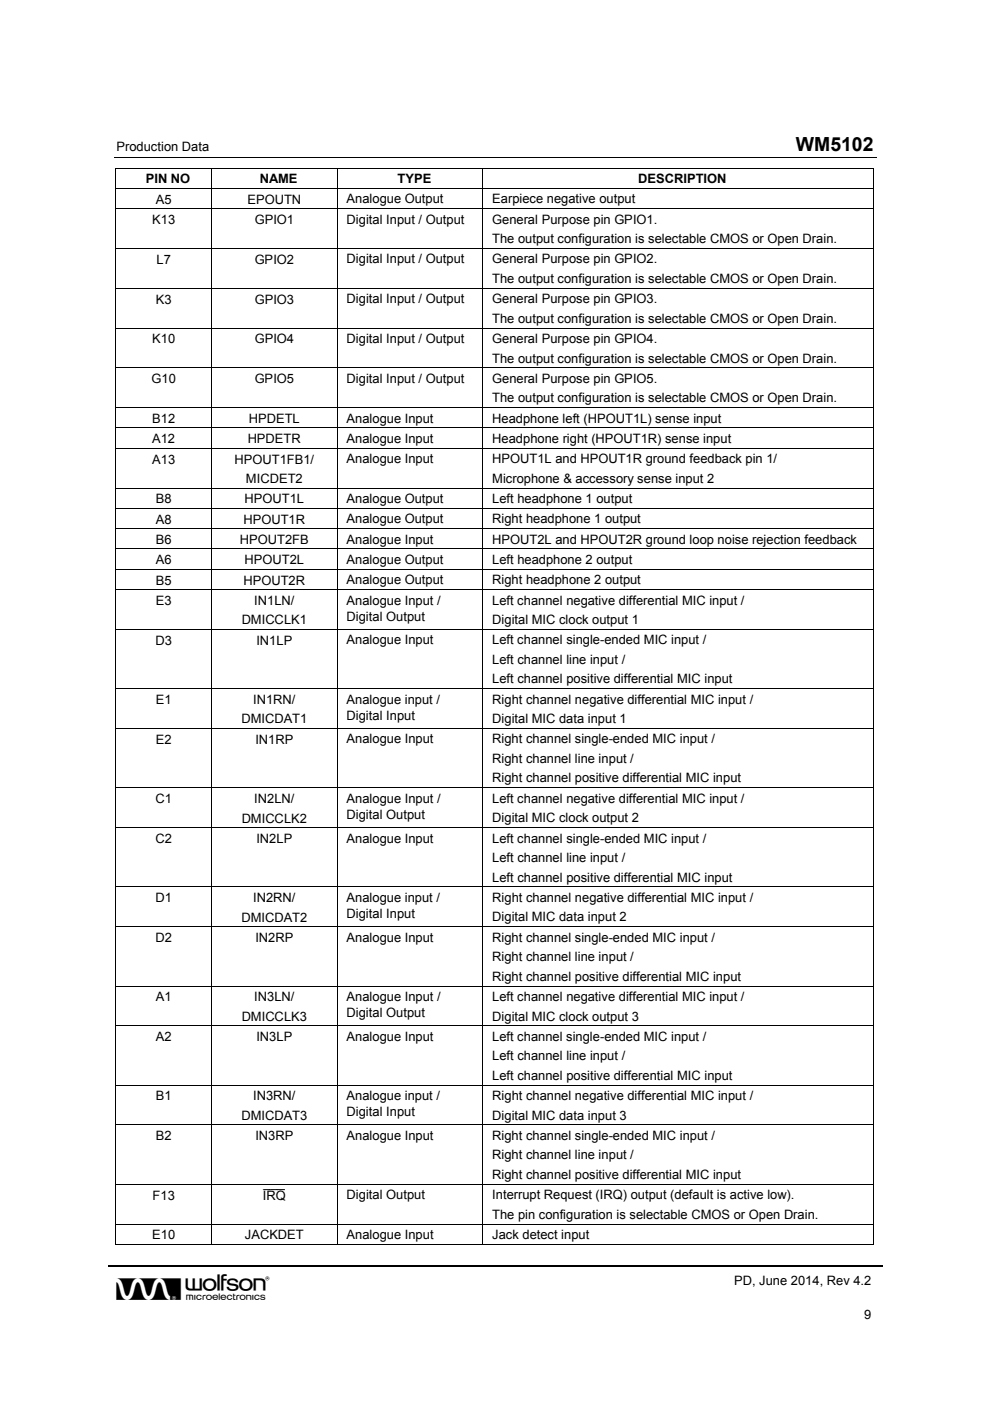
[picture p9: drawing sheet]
<svg xmlns="http://www.w3.org/2000/svg" width="210mm" height="297mm" viewBox="0 0 210 297" stroke-linecap="round" stroke-linejoin="round" font-family="sans-serif">
<defs><g id="words">
<text font-size="6.9" x="24.7" y="275.7">w</text>
<text font-size="4.1" x="168.7" y="32.1">WM5102</text>
<g font-size="2.7">
<text x="24.7" y="32.1">Production Data</text>
<text x="30.9" y="38.8">PIN NO</text>
<text x="55.1" y="38.8">NAME</text>
<text x="84.3" y="38.8">TYPE</text>
<text x="135.3" y="38.8">DESCRIPTION</text>
<text x="32.3" y="47.5">K13</text>
<text x="33" y="43.2">A5</text>
<text x="52.5" y="43.2">EPOUTN</text>
<text x="54" y="47.5">GPIO1</text>
<text x="73.5" y="47.4">Digital Input / Output</text>
<text x="73.5" y="43.1">Analogue Output</text>
<text x="104.4" y="47.4">General Purpose pin GPIO1.</text>
<text x="104.4" y="43.1">Earpiece negative output</text>
<text x="104.4" y="51.6">The output configuration is selectable CMOS or Open Drain.</text>
<text x="33.2" y="55.9">L7</text>
<text x="54" y="55.9">GPIO2</text>
<text x="73.5" y="55.9">Digital Input / Output</text>
<text x="104.4" y="55.9">General Purpose pin GPIO2.</text>
<text x="33" y="64.4">K3</text>
<text x="54" y="64.4">GPIO3</text>
<text x="73.5" y="64.3">Digital Input / Output</text>
<text x="104.4" y="64.3">General Purpose pin GPIO3.</text>
<text x="104.4" y="60">The output configuration is selectable CMOS or Open Drain.</text>
<text x="104.4" y="68.4">The output configuration is selectable CMOS or Open Drain.</text>
<text x="32.3" y="72.8">K10</text>
<text x="54" y="72.8">GPIO4</text>
<text x="73.5" y="72.7">Digital Input / Output</text>
<text x="104.4" y="72.7">General Purpose pin GPIO4.</text>
<text x="104.4" y="76.9">The output configuration is selectable CMOS or Open Drain.</text>
<text x="32.1" y="81.2">G10</text>
<text x="54" y="81.2">GPIO5</text>
<text x="73.5" y="81.2">Digital Input / Output</text>
<text x="104.4" y="81.2">General Purpose pin GPIO5.</text>
<text x="32.3" y="89.7">B12</text>
<text x="52.8" y="89.7">HPDETL</text>
<text x="73.5" y="89.6">Analogue Input</text>
<text x="104.4" y="89.6">Headphone left (HPOUT1L) sense input</text>
<text x="104.4" y="85.3">The output configuration is selectable CMOS or Open Drain.</text>
<text x="32.3" y="94">A12</text>
<text x="52.5" y="94">HPDETR</text>
<text x="73.5" y="93.9">Analogue Input</text>
<text x="104.4" y="93.9">Headphone right (HPOUT1R) sense input</text>
<text x="32.3" y="98.3">A13</text>
<text x="49.7" y="98.3">HPOUT1FB1/</text>
<text x="73.5" y="98.2">Analogue Input</text>
<text x="104.4" y="98.2">HPOUT1L and HPOUT1R ground feedback pin 1/</text>
<text x="33" y="106.7">B8</text>
<text x="51.9" y="106.7">HPOUT1L</text>
<text x="52.2" y="102.4">MICDET2</text>
<text x="73.5" y="106.7">Analogue Output</text>
<text x="104.4" y="102.4">Microphone &amp; accessory sense input 2</text>
<text x="104.4" y="106.7">Left headphone 1 output</text>
<text x="33" y="111">A8</text>
<text x="51.6" y="111">HPOUT1R</text>
<text x="73.5" y="111">Analogue Output</text>
<text x="104.4" y="111">Right headphone 1 output</text>
<text x="33" y="115.3">B6</text>
<text x="33" y="119.6">A6</text>
<text x="50.9" y="115.3">HPOUT2FB</text>
<text x="51.9" y="119.6">HPOUT2L</text>
<text x="73.5" y="115.3">Analogue Input</text>
<text x="73.5" y="119.6">Analogue Output</text>
<text x="104.4" y="115.3">HPOUT2L and HPOUT2R ground loop noise rejection feedback</text>
<text x="104.4" y="119.6">Left headphone 2 output</text>
<text x="33" y="123.9">B5</text>
<text x="51.6" y="123.9">HPOUT2R</text>
<text x="73.5" y="123.9">Analogue Output</text>
<text x="104.4" y="123.9">Right headphone 2 output</text>
<text x="33" y="128.2">E3</text>
<text x="53.9" y="128.2">IN1LN/</text>
<text x="73.5" y="128.2">Analogue Input /</text>
<text x="73.5" y="131.6">Digital Output</text>
<text x="104.4" y="128.2">Left channel negative differential MIC input /</text>
<text x="33" y="136.7">D3</text>
<text x="51.2" y="132.4">DMICCLK1</text>
<text x="54.4" y="136.7">IN1LP</text>
<text x="73.5" y="136.6">Analogue Input</text>
<text x="104.4" y="132.3">Digital MIC clock output 1</text>
<text x="104.4" y="136.6">Left channel single-ended MIC input /</text>
<text x="104.4" y="140.8">Left channel line input /</text>
<text x="33" y="149.2">E1</text>
<text x="53.7" y="149.2">IN1RN/</text>
<text x="73.5" y="149.2">Analogue input /</text>
<text x="104.4" y="144.9">Left channel positive differential MIC input</text>
<text x="104.4" y="149.2">Right channel negative differential MIC input /</text>
<text x="51.2" y="153.4">DMICDAT1</text>
<text x="73.5" y="152.6">Digital Input</text>
<text x="104.4" y="153.3">Digital MIC data input 1</text>
<text x="33" y="157.7">E2</text>
<text x="54.1" y="157.7">IN1RP</text>
<text x="73.5" y="157.6">Analogue Input</text>
<text x="104.4" y="161.8">Right channel line input /</text>
<text x="104.4" y="157.6">Right channel single-ended MIC input /</text>
<text x="104.4" y="165.9">Right channel positive differential MIC input</text>
<text x="33" y="170.3">C1</text>
<text x="53.9" y="170.3">IN2LN/</text>
<text x="73.5" y="170.2">Analogue Input /</text>
<text x="73.5" y="173.7">Digital Output</text>
<text x="104.4" y="170.2">Left channel negative differential MIC input /</text>
<text x="33" y="178.7">C2</text>
<text x="51.2" y="174.4">DMICCLK2</text>
<text x="54.4" y="178.7">IN2LP</text>
<text x="73.5" y="178.6">Analogue Input</text>
<text x="104.4" y="174.3">Digital MIC clock output 2</text>
<text x="104.4" y="178.6">Left channel single-ended MIC input /</text>
<text x="104.4" y="182.8">Left channel line input /</text>
<text x="33" y="191.3">D1</text>
<text x="53.7" y="191.3">IN2RN/</text>
<text x="73.5" y="191.2">Analogue input /</text>
<text x="104.4" y="186.9">Left channel positive differential MIC input</text>
<text x="104.4" y="191.2">Right channel negative differential MIC input /</text>
<text x="51.2" y="195.4">DMICDAT2</text>
<text x="73.5" y="194.7">Digital Input</text>
<text x="104.4" y="195.4">Digital MIC data input 2</text>
<text x="33" y="199.7">D2</text>
<text x="54.1" y="199.7">IN2RP</text>
<text x="73.5" y="199.7">Analogue Input</text>
<text x="104.4" y="203.8">Right channel line input /</text>
<text x="104.4" y="199.7">Right channel single-ended MIC input /</text>
<text x="104.4" y="207.9">Right channel positive differential MIC input</text>
<text x="33" y="212.3">A1</text>
<text x="53.9" y="212.3">IN3LN/</text>
<text x="73.5" y="212.2">Analogue Input /</text>
<text x="73.5" y="215.7">Digital Output</text>
<text x="104.4" y="212.2">Left channel negative differential MIC input /</text>
<text x="33" y="220.7">A2</text>
<text x="51.2" y="216.5">DMICCLK3</text>
<text x="54.4" y="220.7">IN3LP</text>
<text x="73.5" y="220.7">Analogue Input</text>
<text x="104.4" y="220.7">Left channel single-ended MIC input /</text>
<text x="104.4" y="216.4">Digital MIC clock output 3</text>
<text x="104.4" y="224.8">Left channel line input /</text>
<text x="33" y="233.3">B1</text>
<text x="53.7" y="233.3">IN3RN/</text>
<text x="73.5" y="233.3">Analogue input /</text>
<text x="104.4" y="229">Left channel positive differential MIC input</text>
<text x="104.4" y="233.3">Right channel negative differential MIC input /</text>
<text x="51.2" y="237.5">DMICDAT3</text>
<text x="73.5" y="236.7">Digital Input</text>
<text x="104.4" y="237.4">Digital MIC data input 3</text>
<text x="33" y="241.8">B2</text>
<text x="54.1" y="241.8">IN3RP</text>
<text x="73.5" y="241.7">Analogue Input</text>
<text x="104.4" y="245.8">Right channel line input /</text>
<text x="104.4" y="241.7">Right channel single-ended MIC input /</text>
<text x="104.4" y="250">Right channel positive differential MIC input</text>
<text x="32.4" y="254.3">F13</text>
<text x="55.7" y="254.3">IRQ</text>
<text x="55.9" y="254.3">¯¯¯</text>
<text x="73.5" y="254.3">Digital Output</text>
<text x="104.4" y="254.3">Interrupt Request (IRQ) output (default is active low).</text>
<text x="32.3" y="262.8">E10</text>
<text x="51.9" y="262.8">JACKDET</text>
<text x="73.5" y="262.7">Analogue Input</text>
<text x="104.4" y="258.4">The pin configuration is selectable CMOS or Open Drain.</text>
<text x="104.4" y="262.7">Jack detect input</text>
<text x="155.7" y="272.4">PD, June 2014, Rev 4.2</text>
<text x="183.2" y="279.6">9</text>
</g>
</g></defs>
<g fill="none" stroke="#000" stroke-width=".21">
<path d="M24.2 33.4h161.6M24.5 35.6h160.7M24.5 39.9h160.7M24.6 35.7v4.2M44.8 35.7v4.2M71.5 35.7v4.2M102.4 35.7v4.2M185.1 35.7v4.2M24.5 44.2h160.7M24.5 52.7h160.7M24.6 40v4.2M24.6 44.3v8.3"/>
<path d="M24.6 52.7v8.3M44.8 40v4.2M44.8 44.3v8.3M44.8 52.7v8.3M71.5 40v4.2M71.5 44.3v8.3M71.5 52.7v8.3M102.4 40v4.2M102.4 44.3v8.3M102.4 52.7v8.3M185.1 40v4.2M185.1 44.3v8.3"/>
<path d="M185.1 52.7v8.3M24.5 61.1h160.7M24.5 69.6h160.7M24.5 78h160.7M24.6 61.2v8.3M24.6 69.6v8.3M24.6 78.1v8.2M44.8 61.2v8.3M44.8 69.6v8.3M44.8 78.1v8.2M71.5 61.2v8.3M71.5 69.6v8.3"/>
<path d="M71.5 78.1v8.2M102.4 61.2v8.3M102.4 69.6v8.3M102.4 78.1v8.2M185.1 61.2v8.3M185.1 69.6v8.3M185.1 78.1v8.2M24.5 86.4h160.7M24.5 90.7h160.7M24.5 95h160.7M24.6 86.5v4.2M24.6 90.8v4.2"/>
<path d="M24.6 95.1v8.3M44.8 86.5v4.2M44.8 90.8v4.2M44.8 95.1v8.3M71.5 86.5v4.2M71.5 90.8v4.2M71.5 95.1v8.3M102.4 86.5v4.2M102.4 90.8v4.2M102.4 95.1v8.3M185.1 86.5v4.2M185.1 90.8v4.2"/>
<path d="M185.1 95.1v8.3M24.5 103.5h160.7M24.5 107.8h160.7M24.5 112.1h160.7M24.5 116.4h160.7M24.6 103.6v4.1M24.6 107.9v4.1M24.6 112.2v4.1M24.6 116.5v4.1M44.8 103.6v4.1M44.8 107.9v4.1M44.8 112.2v4.1"/>
<path d="M44.8 116.5v4.1M71.5 103.6v4.1M71.5 107.9v4.1M71.5 112.2v4.1M71.5 116.5v4.1M102.4 103.6v4.1M102.4 107.9v4.1M102.4 112.2v4.1M102.4 116.5v4.1M185.1 103.6v4.1M185.1 107.9v4.1M185.1 112.2v4.1"/>
<path d="M185.1 116.5v4.1M24.5 120.7h160.7M24.5 125h160.7M24.5 133.4h160.7M24.6 120.8v4.1M24.6 125.1v8.2M24.6 133.5v12.4M44.8 120.8v4.1M44.8 125.1v8.2M44.8 133.5v12.4M71.5 120.8v4.1M71.5 125.1v8.2"/>
<path d="M71.5 133.5v12.4M102.4 120.8v4.1M102.4 125.1v8.2M102.4 133.5v12.4M185.1 120.8v4.1M185.1 125.1v8.2M185.1 133.5v12.4M24.5 146h160.7M24.5 154.4h160.7M24.6 146.1v8.3M24.6 154.5v12.4M44.8 146.1v8.3"/>
<path d="M44.8 154.5v12.4M71.5 146.1v8.3M71.5 154.5v12.4M102.4 146.1v8.3M102.4 154.5v12.4M185.1 146.1v8.3M185.1 154.5v12.4M24.5 167h160.7M24.5 175.5h160.7M24.6 167.1v8.3M24.6 175.5v12.5M44.8 167.1v8.3"/>
<path d="M44.8 175.5v12.5M71.5 167.1v8.3M71.5 175.5v12.5M102.4 167.1v8.3M102.4 175.5v12.5M185.1 167.1v8.3M185.1 175.5v12.5M24.5 188h160.7M24.5 196.5h160.7M24.6 188.1v8.3M24.6 196.6v12.4M44.8 188.1v8.3"/>
<path d="M44.8 196.6v12.4M71.5 188.1v8.3M71.5 196.6v12.4M102.4 188.1v8.3M102.4 196.6v12.4M185.1 188.1v8.3M185.1 196.6v12.4M24.5 209.1h160.7M24.5 217.5h160.7M24.6 209.1v8.3M24.6 217.6v12.4M44.8 209.1v8.3"/>
<path d="M44.8 217.6v12.4M71.5 209.1v8.3M71.5 217.6v12.4M102.4 209.1v8.3M102.4 217.6v12.4M185.1 209.1v8.3M185.1 217.6v12.4M24.5 230.1h160.7M24.5 238.5h160.7M24.6 230.1v8.3M24.6 238.6v12.4M44.8 230.1v8.3"/>
<path d="M44.8 238.6v12.4M71.5 230.1v8.3M71.5 238.6v12.4M102.4 230.1v8.3M102.4 238.6v12.4M185.1 230.1v8.3M185.1 238.6v12.4M24.5 251.1h160.7M24.5 259.5h160.7M24.6 251.2v8.2M24.6 259.6v4.3M44.8 251.2v8.2"/>
<path d="M44.8 259.6v4.3M71.5 251.2v8.2M71.5 259.6v4.3M102.4 251.2v8.2M102.4 259.6v4.3M185.1 251.2v8.2M185.1 259.6v4.3M24.5 263.8h20.2M44.9 263.8h26.5M71.6 263.8h30.7M102.5 263.8h82.6"/>
</g>
<path d="M22.9 268.3h164.2" fill="none" stroke="#000" stroke-width=".32"/>
<path d="M24.5 35.5h.2v.2h-.2zM185.1 35.5h.1v.2h-.1zM185.1 263.8h.1v.1h-.1z" fill="#000"/>
<use href="#words"/>
</svg>
